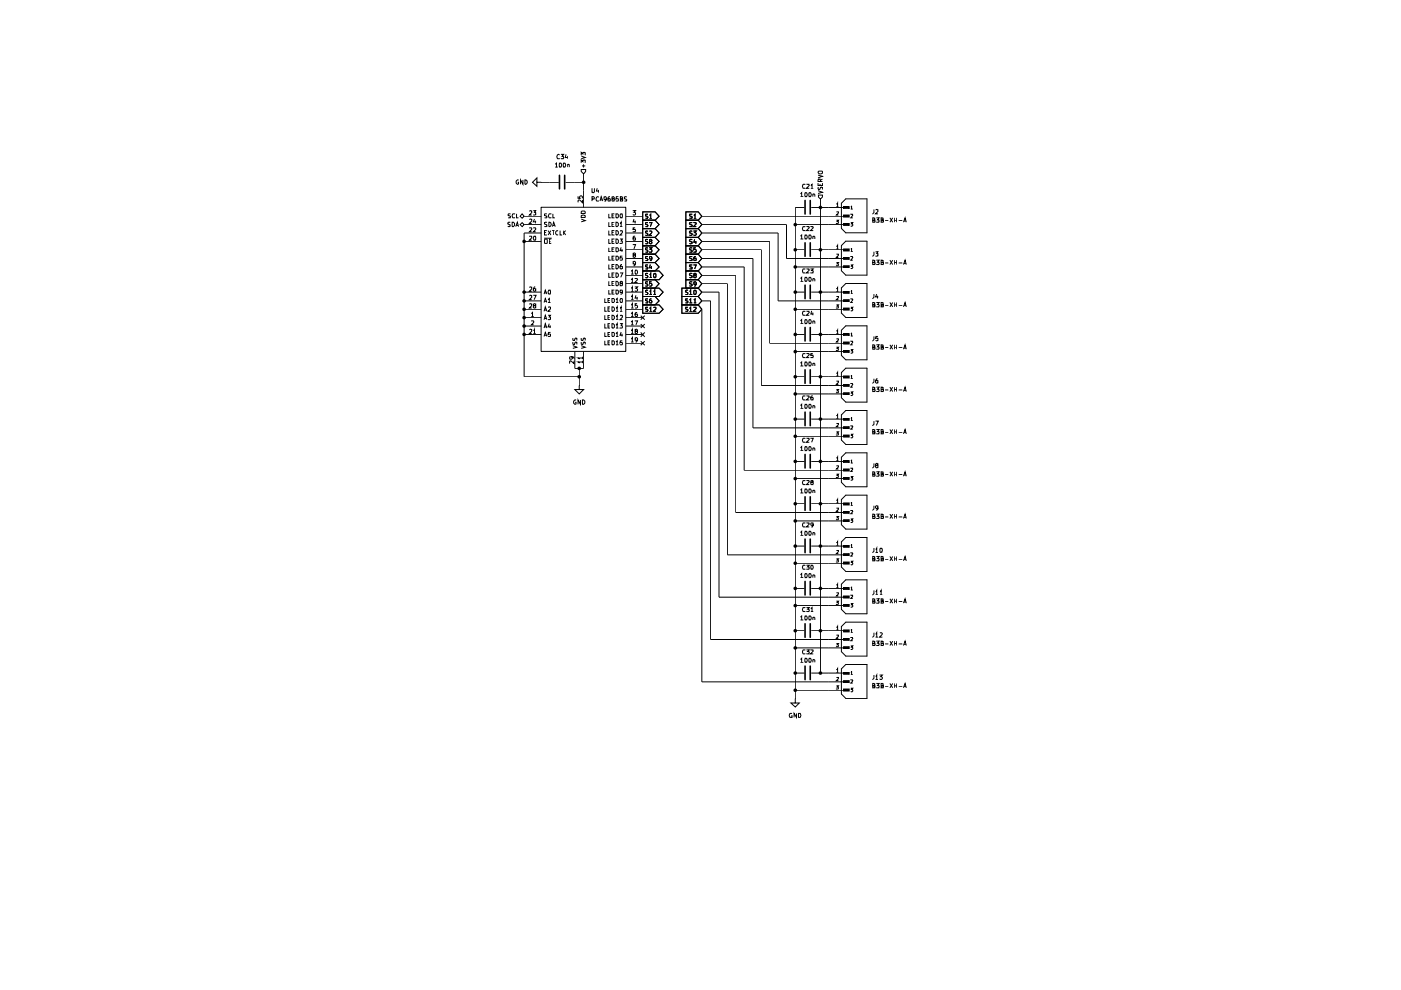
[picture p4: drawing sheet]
<svg xmlns="http://www.w3.org/2000/svg" width="297mm" height="210mm" viewBox="0 0 297 210" stroke-linecap="round" stroke-linejoin="round" font-family="sans-serif">
<g fill="none" stroke="#000" stroke-width=".21">
<path d="M113.8 38.7v-1l-.9 1 .9 .8v-.8h1M114.8 38.7h.1M116.5 38.7h2M119.9 38.7h2M123.2 35.9h1v.5l-.5 .5-.5-.5zM123.2 34.5v-.6l.4 .3v-.2h.5l-.1 .5M123.2 33.1l.9 .3-.9 .3M123.2 32.9v-.6l.4 .3v-.2h.5l-.1 .5M123.4 35.2h.7M123.7 34.8v.7M111.1 45.8h3.7M111.1 47.6h3.7"/>
<path d="M111.1 49.4h3.7M111.1 51.2h3.7M112.2 44.7h.5v.4l-.5 .5h.5M112.2 46.5h.5v.4l-.5 .5h.5M112.2 48.4h.5v.2l-.5 .5h.5M112.2 50.2h.5v.2l-.5 .5h.5M113.1 44.7h.5l-.3 .3 .3 .1v.4h-.5M113.1 48.4h.5v.2l-.5 .5h.5M113.2 50.2l.3-.1v.7a.39 .39 0 0 1-.4-.2 .39 .39 0 0 1 .1-.4zM113.3 46.4l-.2 .6h.6M113.5 46.8v.6M114.7 43.9h18v30.6h-18z"/>
<path d="M115.4 50.5h1.6M115.4 49.3h.4M115.6 50.7l.4 .1v.8l-.6-.1v-.7zM116 45.3l-.6 .1v.3l.6 .1-.1 .4h-.5M116 47.2h-.6v.3l.6 .2v.3h-.6M116 48.9h-.6v.9h.6M116.2 48.9l.6 .9M116.4 47.1a.47 .47 0 0 1 .5 .5 .47 .47 0 0 1-.5 .4zM116.5 51.2h.2M116.8 48.9l-.6 .9M116.9 45.4l-.4-.1-.2 .4 .2 .5 .4-.1M116.9 50.7h-.4v.9h.4"/>
<path d="M117.1 48.9h.5M117.1 48l.3-.9 .3 .9M117.2 45.3v.9h.4M117.2 47.8h.4M117.3 48.9v.9M118.3 49l-.2-.1-.3 .2v.5l.3 .2 .2-.1M118.7 48.9v.9h.5M119.4 48.9v.9M119.6 49.3l.3 .5M119.9 48.9l-.5 .5M122.6 41.6v.4h.4l-.1-.3 .4-.2 .2 .2-.1 .3M123.2 46.4l.9 .4-.9 .2"/>
<path d="M123.2 45.8l.4-.2 .4 .1 .1 .4h-.9zM123.2 44.9l.2-.2h.5l.2 .2v.4h-.9zM123.5 42.4v.6l-.7-.6-.2 .1v.4M123.7 40.4v3.6M129.1 45.3v.9h.4M129.1 47.1v.9h.4M129.1 48.9v.9h.4M129.1 50.7v.9h.4M129.1 52.5v.9h.4M129.1 54.3v.9h.4M129.1 56.1v.9h.4M129.1 57.9v.9h.4"/>
<path d="M129.1 59.6v1h.4M129.8 49.3h.3M129.8 51.2h.3M129.8 45.8h.3M129.8 47.5h.3M129.8 53h.3M129.8 54.7h.3M129.8 56.5h.3M129.8 58.3h.3M130.3 45.3h-.5v.9h.5M130.3 47.1h-.5v.9h.5M130.3 48.9h-.5v.9h.5"/>
<path d="M130.3 50.7h-.5v.9h.5M130.3 52.5h-.5v.9h.5M130.3 54.3h-.5v.9h.5M130.3 56.1h-.5v.9h.5M130.3 57.9h-.5v.9h.5M130.3 59.6h-.5v1h.5M130.6 45.3h.3l.2 .2v.5l-.2 .2h-.3zM130.6 47.1h.3l.2 .3v.4l-.2 .2h-.3zM130.6 48.9h.3l.2 .2v.5l-.2 .2h-.3zM130.6 50.7h.3l.2 .2v.5l-.2 .2h-.3zM130.6 52.5h.3l.2 .2v.5l-.2 .2h-.3zM130.6 54.3h.3l.2 .2v.5l-.2 .2h-.3z"/>
<path d="M130.6 56.1h.3l.2 .2v.5l-.2 .2h-.3zM130.6 57.9h.3l.2 .2v.4l-.2 .3h-.3zM130.6 59.6h.3l.2 .3v.5l-.2 .2h-.3zM131.4 47.4l.3-.3v.9M131.4 49h.6v.3l-.6 .5h.6M131.4 50.7h.6l-.3 .4 .3 .1v.3h-.6M131.4 57.9h.6l-.4 .9M131.4 48h.6M131.5 45.4l.4-.1 .1 .2-.1 .6a.39 .39 0 0 1-.5-.2 .39 .39 0 0 1 .1-.5zM131.7 52.5l-.3 .6h.6M131.9 56.1l-.3 .1-.2 .7 .2 .1 .4-.1v-.4l-.4-.1-.2 .2M131.9 52.8v.6"/>
<path d="M132 54.3h-.5l-.1 .4h.5l.1 .4h-.6M132.7 45.8h3.6M132.7 47.6h3.6M132.7 49.4h3.6M132.7 51.2h3.6M132.7 53h3.6M132.7 54.8h3.6M132.7 56.6h3.6M132.7 58.4h3.6M133.8 57.5l.3-.2v.8M133.8 59.3l.3-.2v.8M133.8 58.1h.5"/>
<path d="M133.8 59.9h.5M134.2 44.7h.5l-.3 .3 .3 .2v.2l-.1 .2-.4-.1M134.2 51.9h.5l-.3 .9M134.4 46.4l-.2 .6h.5M134.4 54.1l-.2-.1v-.3l.4-.1 .1 .3-.5 .2v.4l.2 .1 .3-.2-.1-.3M134.7 48.3h-.5v.4l.5-.1v.2v.3h-.5M134.7 50.1l-.5 .1v.6l.5 .1v-.5h-.4l-.1 .2M134.7 59.1h.4l.1 .2-.6 .6h.6M134.7 46.8v.6M134.7 55.8l-.1 .2-.4-.1v-.4l.4-.1 .1 .2-.1 .7h-.3M134.7 57.3a.42 .42 0 0 1 .5 .4 .42 .42 0 0 1-.5 .4zM111.1 61.9h3.7"/>
<path d="M111.1 63.8h3.7M111.1 65.6h3.7M111.1 67.4h3.7M111.1 69.1h3.7M111.1 70.9h3.7M112.2 60.9h.5v.4l-.5 .5h.5M112.2 62.7h.5v.3l-.5 .5h.5M112.2 64.5h.5v.3l-.5 .5h.5M112.2 69.9h.5v.3l-.5 .5h.5M112.6 66.5l.3-.2v.8M112.6 68.1h.6v.3l-.6 .5h.6M112.6 67.1h.6"/>
<path d="M113.1 62.6h.6l-.5 .9M113.1 70.1l.2-.3v.9M113.1 70.7h.5M113.2 64.8l-.1-.2 .1-.2 .4 .1v.2l-.4 .1-.1 .2 .1 .3 .4-.1v-.3l-.2-.1M113.5 60.8l-.3 .1-.1 .7 .1 .2 .4-.1v-.4l-.4-.1-.1 .1M115.4 62.4l.2-.9 .4 .9M115.4 64.1l.2-.8 .4 .8M115.4 66l.2-.9 .4 .9M115.4 67.8l.2-1 .4 1M115.4 69.6l.2-1 .4 1M115.4 71.3l.2-.8 .4 .8M115.4 62.1h.5"/>
<path d="M115.4 63.9h.5M115.4 65.7h.5M115.4 67.5h.5M115.4 69.3h.5M115.4 71.1h.5M116.2 63.5l.3-.2v.8M116.2 65.2h.5v.3l-.5 .5h.5M116.2 66.8h.5l-.2 .4 .2 .1v.4h-.5M116.2 64.1h.5M116.3 61.6l.3-.1v.8a.39 .39 0 0 1-.4-.2 .39 .39 0 0 1 .1-.5zM116.5 68.6l-.3 .7h.6M116.6 69v.6"/>
<path d="M116.7 70.5h-.4l-.1 .4 .4-.1 .1 .4h-.5M121.1 75.6l.3 .4-.2 .2h-.3v-.6h.6l.2 .5M121.5 73.3l.8 .3-.8 .3M121.5 72.5v.5h.3l.2-.5 .3 .1v.4M121.5 71.7v.5h.3l.2-.5 .3 .1v.4M121.7 76.5v.6l-.7-.6-.2 .1 .1 .4M121.9 74.5v3.6M123.2 73.3l.9 .3-.9 .3M123.2 72.5l.1 .5h.3l.2-.5 .3 .1v.4M123.2 71.7l.1 .5h.3l.2-.5 .3 .1v.4M123.5 76.8h-.9l.2 .2M123.5 75.9h-.9l.2 .3"/>
<path d="M123.5 75.6v.6M123.5 76.5v.5M123.7 74.5v3.6M128.2 63.3v.8h.5M128.2 65.1v.9h.5M128.2 66.8v1h.5M128.2 68.6v1h.5M128.2 70.5v.8h.5M128.2 72.3v.8h.5M128.9 69.1h.3M128.9 70.9h.3M128.9 63.7h.3"/>
<path d="M128.9 65.5h.3M128.9 67.3h.3M128.9 72.7h.3M129.1 61.5v.9h.4M129.3 63.3h-.4v.8h.4M129.3 65.1h-.4v.9h.4M129.3 66.8h-.4v1h.4M129.3 68.6h-.4v1h.4M129.3 70.5h-.4v.8h.4M129.3 72.3h-.4v.8h.4M129.8 63.3h.3l.2 .2v.5l-.2 .1h-.3zM129.8 65.1h.2l.3 .2v.4l-.3 .3h-.2z"/>
<path d="M129.8 66.8h.2l.3 .3v.4l-.3 .3h-.2zM129.8 68.6h.2l.3 .3v.5l-.2 .2h-.3zM129.8 70.5h.3l.2 .2v.5l-.2 .1h-.3zM129.8 72.3h.3l.2 .1v.5l-.2 .2h-.3zM129.8 61.9h.3M129.8 60.2h.3M130.3 61.5h-.5v.9h.5M130.6 61.5h.3l.2 .2v.5l-.2 .2h-.3zM130.6 63.5l.3-.2v.8M130.6 65.3l.3-.2v.9M130.6 67.1l.3-.3v1M130.6 69l.3-.4v1"/>
<path d="M130.6 70.7l.3-.2v.8M130.6 72.5l.3-.2v.8M130.6 64.1h.5M130.6 66h.5M130.6 67.8h.5M130.6 69.6h.5M130.6 71.3h.5M130.6 73.1h.5M131.4 65.3l.3-.2v.9M131.4 66.9h.6v.4l-.6 .5h.6M131.4 68.6h.6l-.3 .4 .3 .1v.4h-.6M131.4 66h.6"/>
<path d="M131.5 63.4l.4-.1 .1 .2-.1 .6a.39 .39 0 0 1-.5-.3 .39 .39 0 0 1 .1-.4zM131.6 60.1l-.2-.2 .1-.2h.5v.3l-.6 .2 .1 .4 .5-.1v-.3l-.2-.1M131.7 70.4l-.3 .7h.6M131.9 70.7v.6M132 61.8l-.1 .2h-.4v-.5l.5 .1v.6l-.5 .2M132 72.3h-.5l-.1 .4 .5-.1 .1 .4h-.6M132.7 61.9h3.6M132.7 63.8h3.6M132.7 65.6h3.6M132.7 67.4h3.6M132.7 69.1h3.6M132.7 70.9h3.6"/>
<path d="M132.7 60.2h3.6M132.7 72.8h3.6M133.8 61.1l.3-.3v1M133.8 62.9l.3-.3v.9M133.8 64.6l.3-.2v.9M133.8 66.5l.3-.2v.8M133.8 68.3l.3-.3v.9M133.8 70.1l.3-.3v.9M133.8 71.8l.3-.2v.9M133.8 67.1h.5M133.8 70.7h.5M133.8 61.8h.5"/>
<path d="M133.8 63.5h.5M133.8 65.3h.5M133.8 68.9h.5M133.8 72.5h.5M134.6 60.8h.6l-.4 .4 .4 .1v.3l-.2 .2-.4-.1M134.6 68h.6l-.4 .9M134.8 62.6l-.1 .6h.5M134.8 70.2l-.1-.1v-.2l.3-.1 .2 .3-.5 .2v.4h.1l.4-.1-.2-.4M135.1 64.4h-.4v.4l.3-.1 .2 .5-.2 .1-.3-.1M135.1 66.3l-.4 .1v.6l.4 .1v-.5h-.4v.2M135.1 62.9v.6M135.2 72l-.2 .2-.3-.1v-.4l.3-.1 .2 .2-.2 .6-.3 .1"/>
<path d="M122.8 81.7v.9h.9l-.9 .9-.9-.9h.9M122.8 81.7h.1"/>
</g>
<path d="M118.6 37.2v2.8M119.7 37.2v2.8" fill="none" stroke="#000" stroke-width=".34"/>
<path d="M110.7 47.2l.4 .4-.4 .4-.4-.4z" fill="#fff"/>
<path d="M108.2 47.2l-.4-.1-.1 .2v.2l.5 .2v.3h-.5M108.6 47.1h.2l.3 .3v.4l-.3 .2h-.2zM109.3 48l.4-.9 .2 .9M109.4 47.8h.5M110.3 47.6l.4-.4 .4 .4-.4 .4z" fill="none" stroke="#000" stroke-width=".21"/>
<path d="M110.7 45.3l.4 .5-.4 .5-.4-.5z" fill="#fff"/>
<path d="M108.2 45.3l-.5 .1v.3l.5 .2v.3h-.5M109.2 45.4l-.4-.1-.2 .4 .2 .5 .4-.1M109.5 45.3v.9h.4M110.7 45.3l.4 .5-.4 .5-.4-.5zM168.6 115.8h2M172 115.8h1.9" fill="none" stroke="#000" stroke-width=".21"/>
<path d="M170.7 114.3v2.9M171.8 114.3v2.9" fill="none" stroke="#000" stroke-width=".34"/>
<path d="M173.5 41.4h.9v.4l-.5 .4-.4-.4z" fill="#fff"/>
<g fill="none" stroke="#000" stroke-width=".21">
<path d="M109.9 38.2l-.2-.1-.3 .3v.4l.3 .3 .2-.1v-.3h-.1M110.9 38.1v1l-.5-1v1M111.3 38.1a.47 .47 0 0 1 .5 .5 .47 .47 0 0 1-.5 .5zM114.8 38.7h1.7M117.7 34.8l.3-.2v.8M117.7 35.4h.5M118.7 34.6a.42 .42 0 0 1 .4 .4 .42 .42 0 0 1-.4 .4zM118.7 32.8a.47 .47 0 0 0-.7 .2 .47 .47 0 0 0 .2 .7l.5-.1M118.9 32.7h.6l-.3 .4h.2l.1 .2-.1 .4-.5-.1M119.5 34.6a.42 .42 0 0 1 .4 .4 .42 .42 0 0 1-.4 .4zM120 32.7l-.2 .7h.6M120.3 34.9h.4v.5"/>
<path d="M120.3 33.1v.6M120.3 34.8v.6M121.9 38.7h1.8M123.7 36.9v3.5M125.5 39.9v.9l.2 .1 .3-.2v-.8M126.6 39.9l-.2 .6h.6M170.7 39.2l-.4-.1-.2 .3 .2 .5 .4-.1M171.1 39.2l.4-.1 .1 .2-.6 .6h.6M171.9 39.3l.3-.2v.8M171.9 39.9h.5M173.4 38.8v.5h1v-.5M173.4 37.1l1 .3-1 .3"/>
<path d="M173.4 36.4l.2-.1h.7v.5a.52 .52 0 0 1-.9-.4zM173.5 39.7v.5l.4-.1a.34 .34 0 0 1 .1-.3 .34 .34 0 0 1 .4 0v.4M173.9 39v.3M173.9 38.5v-.5h-.4l-.1 .5h1M174.4 38l-.5 .2M111.1 49.4v30.5h11.7M125.5 42.2h.4l.1-.2-.1-.3h-.4v.9M126.9 40.3v.6M127 41.8a.47 .47 0 0 0-.7 .2 .47 .47 0 0 0 .2 .6l.5-.1M127.2 42.6l.3-.9 .3 .9M127.3 42.4h.4M128.6 42.1l-.1 .2h-.4v-.5l.3-.1 .2 .3-.2 .6h-.3"/>
<path d="M129.3 41.7l-.4 .3v.5l.4 .1v-.5h-.3l-.1 .2M129.9 42.1l-.1-.1v-.2l.3-.1 .2 .3-.1 .1-.4 .1v.3l.4 .1 .1-.3-.2-.2M131.1 41.7h-.4l-.1 .5 .4-.1 .1 .4h-.5M131.5 42.2l.5-.1v-.3l-.2-.1h-.3v.9h.5v-.2l-.2-.2M132.9 41.8h-.5v.3l.5 .3-.1 .2h-.4M136.3 52.1h2.6l.8 .9-.8 .9h-2.6zM136.3 53.9h2.6l.8 .9-.8 .9h-2.6zM136.3 59.3h2.6l.8 .9-.8 .9h-2.6zM136.3 50.3h2.6l.8 .9-.8 .9h-2.6zM136.3 55.7h2.6l.8 .9-.8 .8h-2.6zM136.3 57.4h3.4l.9 1-.9 .9h-3.4zM136.3 44.9h2.6l.8 .9-.8 .9h-2.6z"/>
<path d="M136.3 48.5h2.6l.8 .9-.8 .9h-2.6zM136.3 46.7h2.6l.8 .9-.8 .9h-2.6zM137.4 52.6h-.5v.4a.34 .34 0 0 1 .4 .1 .34 .34 0 0 1 0 .4h-.4M137.4 54.4l-.5 .1v.2l.5 .3-.1 .2h-.4M137.4 59.8h-.5v.3l.5 .3-.2 .3-.3-.1M137.4 50.8h-.5v.3l.5 .3-.2 .3-.3-.1M137.4 56.2l-.5 .1v.2l.5 .3-.1 .2h-.4M137.4 58h-.5v.3l.5 .3-.2 .3-.3-.1M137.4 45.4l-.5 .1v.3l.5 .2-.1 .3h-.4M137.4 49.1h-.5v.2l.5 .4-.2 .2-.3-.1M137.4 47.2l-.5 .1v.2l.5 .3-.1 .2h-.4M137.6 52.5h.6l-.3 .4 .3 .1-.1 .5-.5-.1"/>
<path d="M137.6 47.2h.6l-.3 .8M137.7 58.2l.3-.2v.9M137.7 45.7l.3-.3v.9M137.7 49.1l.3-.1 .2 .2-.6 .7h.6M137.7 58.9h.5M137.7 46.3h.5M137.9 51.2l-.2-.1v-.3h.3l.2 .2-.5 .3v.3l.2 .1 .3-.2-.2-.3M137.9 56.1l-.2 .7h.5M138.1 59.7h-.4v.5l.3-.1 .2 .4-.2 .2-.3-.1M138.1 56.4v.6M138.2 54.7l-.1 .2h-.3l-.1-.4 .4-.1 .1 .2-.2 .6h-.2M138.6 58h.3l.2 .1v.6l-.2 .2a.53 .53 0 0 1-.3-.9z"/>
<path d="M145.4 55.7h2.6l.8 .9-.8 .8h-2.6zM145.4 50.3h2.6l.8 .9-.8 .9h-2.6zM145.4 53.9h2.6l.8 .9-.8 .9h-2.6zM145.4 48.5h2.6l.8 .9-.8 .9h-2.6zM145.4 52.1h2.6l.8 .9-.8 .9h-2.6zM145.4 57.4h2.6l.8 1-.8 .9h-2.6zM145.4 59.3h2.6l.8 .9-.8 .9h-2.6zM145.4 46.7h2.6l.8 .9-.8 .9h-2.6zM145.4 44.9h2.6l.8 .9-.8 .9h-2.6zM146.8 56.2h-.5l-.1 .1 .1 .3 .5 .2-.1 .2h-.5M146.8 50.8h-.5l-.1 .1 .1 .3 .4 .1 .1 .1-.3 .3-.3-.1M146.8 54.4h-.5l-.1 .2 .1 .2 .5 .2-.1 .2h-.5"/>
<path d="M146.8 49.1l-.5-.1-.1 .1 .1 .3 .4 .1 .1 .2-.3 .2-.3-.1M146.8 52.6l-.5-.1-.1 .2 .1 .3a.36 .36 0 0 1 .3 .1 .36 .36 0 0 1 .1 .4h-.5M146.8 58h-.5l-.1 .1 .1 .3 .4 .1 .1 .1-.3 .3-.3-.1M146.8 59.8l-.5-.1-.1 .2 .1 .3h.4l.1 .2-.3 .3-.3-.1M146.8 47.2h-.5l-.1 .2 .1 .2 .5 .2-.1 .2h-.5M146.8 45.4h-.5l-.1 .2 .1 .2 .5 .2-.1 .3h-.5M147 56.2h.6l-.3 .8M147 49h.6l-.3 .3 .3 .2v.2l-.2 .2-.4-.1M147.1 47.3l.4-.1 .1 .3-.6 .5h.6M147.1 45.7l.3-.3v.9M147.1 46.3h.5M147.3 50.8l-.2 .6h.5"/>
<path d="M147.3 58.4l-.2-.1v-.3h.3l.2 .2-.5 .3v.3l.2 .1 .3-.2-.2-.3M147.5 54.4l-.4 .2v.6h.4v-.5h-.3l-.1 .2M147.5 52.5h-.4v.5l.3-.1 .2 .4-.1 .2-.4-.1M147.5 51.1v.6M148.8 53h12.6v28.7h18M148.8 45.8h30.6M148.8 47.6h18v7.2h12.6M148.8 58.4h7.2v50.3h23.4M148.8 54.8h10.8v35.9h19.8M148.8 56.6h9v43.1h21.6M148.8 51.2h14.4v21.6h16.2M148.8 49.4h16.2v14.4h14.4"/>
<path d="M168.6 53h2M168.6 47.6h10.8M168.6 56.6h10.8M169.7 41.1l.3-.2v.8M169.7 50.1l.3-.3v.9M169.7 59.1l.3-.3v.8M169.7 41.7h.6M169.7 50.7h.6M169.7 59.6h.6M170.6 44h-2v104.1M170.7 40.9a.42 .42 0 0 1 .5 .4 .42 .42 0 0 1-.5 .4zM170.7 49.8a.42 .42 0 0 1 .5 .4 .42 .42 0 0 1-.5 .5z"/>
<path d="M170.7 58.8a.42 .42 0 0 1 .5 .4 .42 .42 0 0 1-.5 .4zM170.7 48.1l-.4-.1-.2 .4 .2 .5 .4-.1M170.7 57.1l-.4-.1-.2 .4 .2 .5 .4-.1M171.1 48.1l.4-.1 .1 .3-.6 .6h.6M171.1 57.1l.4-.1 .1 .3-.6 .6h.6M171.6 40.9a.42 .42 0 0 1 .4 .4 .42 .42 0 0 1-.4 .4zM171.6 49.8a.42 .42 0 0 1 .4 .4 .42 .42 0 0 1-.4 .5zM171.6 58.8a.42 .42 0 0 1 .4 .4 .42 .42 0 0 1-.4 .4zM171.8 57h.6l-.3 .4h.2l.1 .1-.1 .4-.5-.1M171.9 48.1l.4-.1 .1 .3-.6 .6h.6M172 44h7.4M172 53h7.4"/>
<path d="M172.3 41.2l.3-.1 .2 .2v.4M172.3 50.2l.3-.1 .2 .1v.5M172.3 59.1h.3l.2 .1v.4M172.3 41.1v.6M172.3 50.1v.6M172.3 59.1v.5M173.4 40.4l1 .4-1 .2M173.5 41.4h.9v.4l-.5 .4-.4-.4zM173.9 42.2v100.5M177.3 43.3l.3-.2v.7M177.3 44.9h.5v.3l-.5 .4h.5M177.3 46.7h.5l-.3 .2 .3 .1v.3h-.5"/>
<path d="M177.3 52.3l.3-.3v.8M177.3 53.9h.5v.2l-.5 .5h.5M177.3 55.7h.5l-.3 .2 .3 .1v.3h-.5M177.3 43.8h.5M177.3 52.8h.5M178.9 43.8h1.1v.4h-1.1zM178.9 45.6h1.1v.4h-1.1zM178.9 47.4h1.1v.4h-1.1zM178.9 52.8h1.1v.4h-1.1zM178.9 54.6h1.1v.4h-1.1zM178.9 56.3h1.1v.5h-1.1zM179.3 42.2h4.5v7.2h-4.5l-.9-1v-5.3z"/>
<path d="M179.3 51.1h4.5v7.2h-4.5l-.9-.9v-5.3zM180.4 43.8l.2-.2v.7M180.4 45.5l.3-.1 .1 .2-.4 .6h.4M180.4 47.2h.4l-.2 .3 .2 .3-.2 .2-.2-.1M180.4 52.8l.2-.2v.7M180.4 54.5l.3-.1 .1 .2-.4 .6h.4M180.4 56.2h.4l-.2 .2 .2 .4-.2 .1h-.2M180.4 44.3h.4M180.4 53.3h.4M185 46.7l.5-.1v-.3l-.2-.1h-.3v.9h.5v-.2l-.2-.2M185 55.7l.5-.1v-.4h-.2h-.3v.9h.5v-.3l-.2-.1M185.3 44.4v.7l-.3 .2"/>
<path d="M185.3 53.4v.7l-.3 .2M185.6 44.5h.5v.3l-.5 .5h.5M185.6 53.4h.5l-.2 .3 .2 .1v.4h-.5M185.8 46.2h.6l-.3 .4h.2l.1 .2-.1 .3-.5-.1M185.8 55.2h.6l-.3 .4h.2l.1 .2-.1 .3-.5-.1M186.8 46.7l.4-.1v-.3l-.1-.1h-.3v.9h.4l.1-.2-.2-.2M186.8 55.7l.4-.1v-.4h-.1h-.3v.9h.4l.1-.3-.2-.1M187.7 46.8h.6M187.7 55.8h.6M188.7 46.2l.6 .9M188.7 55.2l.6 .9M189.3 46.2l-.6 .9"/>
<path d="M189.3 55.2l-.6 .9M189.6 46.2v.9M189.6 55.2v.9M189.6 46.7h.5M189.6 55.7h.5M190.1 46.2v.9M190.1 55.2v.9M190.5 46.8h.8M190.5 55.8h.8M191.6 47.1l.3-.9 .3 .9M191.6 56.1l.3-.9 .3 .9M191.6 46.9h.5"/>
<path d="M191.6 55.8h.5M121.9 78.1h1.8M122.8 78.1v3.6M135.8 68.7l.9 .9M135.8 72.3l.9 .9M135.8 70.5l.9 .9M135.8 66.9l.9 .9M136.3 64.6h3.4l.9 1-.9 .8h-3.4zM136.3 62.9h2.6l.8 .9-.8 .8h-2.6zM136.3 61.1h3.4l.9 .8-.9 1h-3.4zM136.7 68.7l-.9 .9M136.7 72.3l-.9 .9"/>
<path d="M136.7 70.5l-.9 .9M136.7 66.9l-.9 .9M137.4 65.2h-.5v.3l.5 .2-.1 .3h-.4M137.4 63.4l-.5 .1v.2l.5 .3-.1 .2h-.4M137.4 61.6h-.5v.3a.34 .34 0 0 1 .4 .2 .34 .34 0 0 1 0 .3h-.4M137.7 65.4l.3-.2v.8M137.7 61.8l.3-.3v.9M137.7 66h.5M137.7 62.4h.5M138.1 63.4l-.4 .1v.6l.4 .1v-.5h-.3l-.1 .2M138.6 65.2h.5v.3l-.5 .5h.5M138.6 61.8l.2-.3v.9"/>
<path d="M138.6 62.4h.5M144.6 61.1h3.4l.8 .8-.8 1h-3.4zM144.6 62.9h3.4l.8 .9-.8 .8h-3.4zM144.6 64.6h3.4l.8 1-.8 .8h-3.4zM145.8 61.6l-.3-.1-.2 .2 .1 .2 .4 .2v.3h-.5M145.8 63.4h-.4l-.1 .1 .2 .3 .3 .1v.2l-.5 .1M145.8 65.2h-.4l-.1 .1 .2 .3 .3 .1v.2l-.5 .1M146.2 61.8l.2-.3v.9M146.2 63.6l.2-.2v.8M146.2 65.4l.2-.2v.8M146.2 66h.6M146.2 62.4h.6"/>
<path d="M146.2 64.2h.6M147.1 61.7l.2-.2a.47 .47 0 0 1 .3 .5 .47 .47 0 0 1-.4 .4zM147.1 63.6l.3-.2v.8M147.1 65.2h.4l.1 .2-.6 .6h.6M147.1 64.2h.5M147.6 60.2l-.2 .1-.3-.1v-.4l.3-.1 .2 .2-.2 .7-.2 .1M148.8 61.9h3.6v64.7h27M148.8 63.8h1.9v71.8h28.7M148.8 65.6v79h30.6M148.8 60.2h5.4v57.4h25.2M168.6 61.9h2M168.6 79.9h2"/>
<path d="M168.6 70.9h2M168.6 74.5h10.8M168.6 65.6h10.8M169.7 77l.3-.2v.8M169.7 68l.3-.2v.8M169.7 77.6h.6M169.7 68.6h.6M170.7 76.8a.42 .42 0 0 1 .5 .4 .42 .42 0 0 1-.5 .4zM170.7 67.8a.42 .42 0 0 1 .5 .4 .42 .42 0 0 1-.5 .4zM170.7 75.1l-.4-.1-.2 .3 .2 .5 .4-.1M170.7 66.1l-.4-.1-.2 .3 .2 .5h.4M171.1 75.1l.4-.1 .1 .2-.6 .6h.6"/>
<path d="M171.1 66.1l.4-.1 .1 .3-.6 .5h.6M171.6 76.8a.42 .42 0 0 1 .4 .4 .42 .42 0 0 1-.4 .4zM171.6 67.8a.42 .42 0 0 1 .4 .4 .42 .42 0 0 1-.4 .4zM172 61.9h7.4M172 79.9h7.4M172 70.9h7.4M172.1 65.9l-.2 .7h.5M172.3 77.1l.3-.1 .2 .2v.4M172.3 68.1l.3-.1 .2 .2v.4M172.3 75h-.4v.4l.4-.1 .1 .2-.1 .3-.4-.1M172.3 66.3v.5M172.3 68v.6"/>
<path d="M172.3 77v.6M177.3 79.2l.3-.2v.7M177.3 70.2l.3-.2v.7M177.3 71.8h.5v.3l-.5 .4h.5M177.3 73.6h.5l-.3 .3 .3 .1v.2h-.5M177.3 61.3l.3-.3v.8M177.3 62.9h.5v.2l-.5 .4h.5M177.3 64.6h.5l-.3 .3 .3 .1v.2h-.5M177.3 79.7h.5M177.3 70.7h.5M177.3 61.8h.5M178.9 79.7h1.1v.4h-1.1z"/>
<path d="M178.9 70.7h1.1v.5h-1.1zM178.9 72.5h1.1v.4h-1.1zM178.9 74.3h1.1v.4h-1.1zM178.9 61.8h1.1v.4h-1.1zM178.9 63.5h1.1v.5h-1.1zM178.9 65.3h1.1v.4h-1.1zM179.3 60.1h4.5v7.2h-4.5l-.9-.9v-5.4zM179.3 69.1h4.5v7.2h-4.5l-.9-.9v-5.4zM179.3 78.1h4.5v7.2h-4.5l-.9-1v-5.3zM180.4 79.7l.2-.2v.7M180.4 70.7l.2-.1v.6M180.4 72.4l.3-.1 .1 .2-.4 .6h.4"/>
<path d="M180.4 74.1h.4l-.2 .3 .2 .3-.2 .2-.2-.1M180.4 61.8l.2-.2v.7M180.4 63.5l.3-.1 .1 .1-.4 .6h.4M180.4 65.2h.4l-.2 .2 .2 .3-.2 .2-.2-.1M180.4 71.2h.4M180.4 62.3h.4M185 73.6l.5-.1v-.3l-.2-.1h-.3v.9h.5v-.2l-.2-.2M185 64.6h.5v-.4l-.2-.1h-.3v1h.5v-.3l-.2-.2M185.3 71.3v.7l-.3 .3M185.3 62.4v.6l-.3 .3M185.8 73.1h.6l-.3 .4h.2l.1 .2-.1 .3h-.5M185.8 64.1h.6l-.3 .5h.2l.1 .1-.1 .4-.5-.1"/>
<path d="M185.9 62.4l-.3 .5h.6M186.1 62.7v.6M186.1 71.3h-.4l-.1 .5h.5v.4h-.5M186.8 73.6l.4-.1v-.3l-.1-.1h-.3v.9h.4l.1-.2-.2-.2M186.8 64.6h.4v-.4l-.1-.1h-.3v1h.4l.1-.3-.2-.2M187.7 73.7h.6M187.7 64.7h.6M188.7 73.1l.6 .9M188.7 64.1l.6 1M189.3 73.1l-.6 .9M189.3 64.1l-.6 1M189.6 64.1v1"/>
<path d="M189.6 73.1v.9M189.6 73.6h.5M189.6 64.6h.5M190.1 64.1v1M190.1 73.1v.9M190.5 73.7h.8M190.5 64.7h.8M191.6 74l.3-.9 .3 .9M191.6 65.1l.3-1 .3 1M191.6 73.8h.5M191.6 64.8h.5M122.1 84.9l-.2-.1-.3 .2v.5l.3 .2 .2-.1v-.3h-.1"/>
<path d="M123.1 84.8v.9l-.5-.9v.9M123.5 84.8h.2l.3 .2v.5l-.3 .2h-.2zM168.6 83.5h10.8M168.6 88.9h2M168.6 92.5h10.8M168.6 97.8h2M169.7 86l.3-.3v.9M169.7 95l.3-.3v.8M169.7 86.6h.6M169.7 95.5h.6M170.7 85.7a.42 .42 0 0 1 .5 .4 .42 .42 0 0 1-.5 .5zM170.7 94.7a.42 .42 0 0 1 .5 .4 .42 .42 0 0 1-.5 .4z"/>
<path d="M170.7 84l-.4-.1-.2 .4 .2 .5 .4-.1M170.7 93l-.4-.1-.2 .4 .2 .5 .4-.1M171.1 84l.4-.1 .1 .3-.6 .6h.6M171.1 93l.4-.1 .1 .3-.6 .6h.6M171.6 85.7a.42 .42 0 0 1 .4 .4 .42 .42 0 0 1-.4 .5zM171.6 94.7a.42 .42 0 0 1 .4 .4 .42 .42 0 0 1-.4 .4zM171.8 92.9h.6l-.3 .9M172 88.9h7.4M172 97.8h7.4M172.3 86.1l.3-.1 .2 .1v.5M172.3 95h.3l.2 .1v.4M172.3 83.9l-.4 .2v.6l.4 .1v-.5h-.3l-.1 .2"/>
<path d="M172.3 86v.6M172.3 95v.5M177.3 80.8h.5v.3l-.5 .4h.5M177.3 82.6h.5l-.3 .2 .3 .1v.3h-.5M177.3 88.2l.3-.3v.8M177.3 89.8h.5v.2l-.5 .5h.5M177.3 91.6h.5l-.3 .2 .3 .1v.3h-.5M177.3 97.2l.3-.3v.8M177.3 98.8h.5v.2l-.5 .4h.5M177.3 88.7h.5M177.3 97.7h.5M178.9 81.5h1.1v.4h-1.1z"/>
<path d="M178.9 83.3h1.1v.4h-1.1zM178.9 88.7h1.1v.4h-1.1zM178.9 90.5h1.1v.4h-1.1zM178.9 92.2h1.1v.5h-1.1zM178.9 97.7h1.1v.4h-1.1zM178.9 99.4h1.1v.5h-1.1zM179.3 87h4.5v7.2h-4.5l-.9-.9v-5.3zM179.3 96h4.5v7.2h-4.5l-.9-.9v-5.4zM180.4 81.4l.3-.1 .1 .2-.4 .6h.4M180.4 83.1h.4l-.2 .3 .2 .3-.2 .2-.2-.1M180.4 88.7l.2-.2v.7M180.4 90.4l.3-.1 .1 .2-.4 .5h.4"/>
<path d="M180.4 92.1h.4l-.2 .2 .2 .4-.2 .1h-.2M180.4 97.7l.2-.2v.7M180.4 99.4l.3-.1 .1 .1-.4 .5h.4M180.4 80.2h.4M180.4 89.2h.4M180.4 98.2h.4M185 82.6l.5-.1v-.3l-.2-.1h-.3v.9h.5v-.2l-.2-.2M185 91.6l.5-.1v-.4h-.2h-.3v.9h.5v-.3l-.2-.1M185.3 80.3v.7l-.3 .2M185.3 89.3v.7l-.3 .2M185.3 98.3v.6l-.3 .3M185.6 89.3h.6l-.4 .9"/>
<path d="M185.8 82.1h.6l-.3 .4h.2l.1 .2-.1 .3-.5-.1M185.8 91.1h.6l-.3 .4h.2l.1 .2-.1 .3-.5-.1M185.8 98.7l-.2-.3 .2-.1h.3v.3l-.4 .1-.1 .1 .2 .4 .3-.1v-.3l-.1-.1M186.1 80.3l-.3 .1-.2 .7 .2 .1h.3v-.5l-.3-.1-.2 .2M186.8 82.6l.4-.1v-.3l-.1-.1h-.3v.9h.4l.1-.2-.2-.2M186.8 91.6l.4-.1v-.4h-.1h-.3v.9h.4l.1-.3-.2-.1M187.7 82.7h.6M187.7 91.7h.6M188.7 82.1l.6 .9M188.7 91.1l.6 .9M189.3 82.1l-.6 .9M189.3 91.1l-.6 .9"/>
<path d="M189.6 82.1v.9M189.6 91.1v.9M189.6 82.6h.5M189.6 91.6h.5M190.1 82.1v.9M190.1 91.1v.9M190.5 82.7h.8M190.5 91.7h.8M191.6 83l.3-.9 .3 .9M191.6 92l.3-.9 .3 .9M191.6 82.8h.5M191.6 91.7h.5"/>
<path d="M168.6 106.8h2M168.6 101.5h10.8M168.6 110.4h10.8M168.6 119.4h10.8M169.7 112.9l.3-.3v.9M169.7 103.9l.3-.2v.8M169.7 113.5h.6M169.7 104.5h.6M170.7 112.6a.42 .42 0 0 1 .5 .5 .42 .42 0 0 1-.5 .4zM170.7 103.7a.42 .42 0 0 1 .5 .4 .42 .42 0 0 1-.5 .4zM170.7 111l-.4-.1-.2 .3 .2 .5 .4-.1M170.7 102l-.4-.1-.2 .3 .2 .5h.4"/>
<path d="M170.7 119.9l-.4-.1-.2 .4 .2 .5 .4-.1M171 119.8h.6l-.4 .4h.3l.1 .2-.1 .3-.5-.1M171.1 111l.4-.1 .1 .2-.6 .6h.6M171.1 102l.4-.1 .1 .3-.6 .5h.6M171.6 112.6a.42 .42 0 0 1 .4 .5 .42 .42 0 0 1-.4 .4zM171.6 103.7a.42 .42 0 0 1 .4 .4 .42 .42 0 0 1-.4 .4zM172 119.8a.42 .42 0 0 1 .4 .5 .42 .42 0 0 1-.4 .4zM172 106.8h7.4M172.1 102.2l-.2-.2 .4-.1v.3l-.4 .1 .1 .4h.3l.1-.1-.1-.4M172.3 113l.3-.1 .2 .2v.4M172.3 104l.3-.1 .2 .2v.4M172.3 103.9v.6"/>
<path d="M172.3 112.9v.6M172.4 111.2l-.1 .2h-.3l-.1-.4 .4-.1 .1 .1-.1 .7h-.3M173.9 115.8h5.5M177.3 100.5h.5l-.3 .3 .3 .1v.2h-.5M177.3 106.1l.3-.2v.7M177.3 107.7h.5v.3l-.5 .4h.5M177.3 109.5h.5l-.3 .3 .3 .1v.2h-.5M177.3 115.1l.3-.2v.7M177.3 116.7h.5v.3l-.5 .4h.5M177.3 118.5h.5l-.3 .2 .3 .1v.3h-.5M177.3 106.6h.5M177.3 115.6h.5"/>
<path d="M178.9 101.2h1.1v.4h-1.1zM178.9 106.6h1.1v.5h-1.1zM178.9 108.4h1.1v.4h-1.1zM178.9 110.2h1.1v.4h-1.1zM178.9 115.6h1.1v.4h-1.1zM178.9 117.4h1.1v.4h-1.1zM178.9 119.2h1.1v.4h-1.1zM179.3 105h4.5v7.2h-4.5l-.9-.9v-5.4zM179.3 114h4.5v7.2h-4.5l-.9-1v-5.3zM180.4 101h.4l-.2 .3 .2 .3-.2 .2-.2-.1M180.4 106.6l.2-.1v.6M180.4 108.3l.3-.1 .1 .2-.4 .5h.4"/>
<path d="M180.4 110h.4l-.2 .3 .2 .3-.2 .2-.2-.1M180.4 115.6l.2-.2v.7M180.4 117.3l.3-.1 .1 .2-.4 .5h.4M180.4 119h.4l-.2 .3 .2 .3-.2 .2-.2-.1M180.4 107.1h.4M180.4 116.1h.4M185 100.5h.5v-.4l-.2-.1h-.3v1h.5v-.3l-.2-.2M185 109.5l.5-.1v-.3l-.2-.1h-.3v.9h.5v-.2l-.2-.2M185 118.5l.5-.1v-.3l-.2-.1h-.3v.9h.5v-.2l-.2-.2M185.3 107.2v.7l-.3 .3M185.3 116.2v.7l-.3 .2M185.6 116.5l.3-.3v.9"/>
<path d="M185.6 117.1h.5M185.8 100h.6l-.3 .5h.2l.1 .1-.1 .4-.5-.1M185.8 109h.6l-.3 .4h.2l.1 .2-.1 .3h-.5M185.8 118h.6l-.3 .4h.2l.1 .2-.1 .3-.5-.1M186.1 107.7l-.3 .1-.2-.4 .2-.2 .3 .1v.8l-.4 .1M186.7 116.2a.48 .48 0 0 1 .4 .5 .48 .48 0 0 1-.4 .4l-.1-.1v-.6zM186.8 100.5h.4v-.4l-.1-.1h-.3v1h.4l.1-.3-.2-.2M186.8 109.5l.4-.1v-.3l-.1-.1h-.3v.9h.4l.1-.2-.2-.2M186.8 118.5l.4-.1v-.3l-.1-.1h-.3v.9h.4l.1-.2-.2-.2M187.7 100.6h.6M187.7 109.6h.6M187.7 118.6h.6"/>
<path d="M188.7 100l.6 1M188.7 109l.6 .9M188.7 118l.6 .9M189.3 100l-.6 1M189.3 109l-.6 .9M189.3 118l-.6 .9M189.6 100v1M189.6 109v.9M189.6 118v.9M189.6 100.5h.5M189.6 109.5h.5M189.6 118.5h.5"/>
<path d="M190.1 100v1M190.1 109v.9M190.1 118v.9M190.5 100.6h.8M190.5 109.6h.8M190.5 118.6h.8M191.6 101l.3-1 .3 1M191.6 109.9l.3-.9 .3 .9M191.6 118.9l.3-.9 .3 .9M191.6 100.7h.5M191.6 109.7h.5M191.6 118.7h.5"/>
<path d="M168.6 133.7h2M168.6 137.4h10.8M168.6 124.8h2M168.6 128.4h10.8M169.7 139.8l.3-.2v.8M169.7 130.9l.3-.3v.8M169.7 121.9l.3-.3v.9M169.7 131.4h.6M169.7 122.5h.6M170.7 139.6a.42 .42 0 0 1 .5 .4 .42 .42 0 0 1-.5 .4zM170.7 130.6a.42 .42 0 0 1 .5 .4 .42 .42 0 0 1-.5 .4zM170.7 121.6a.42 .42 0 0 1 .5 .4 .42 .42 0 0 1-.5 .5z"/>
<path d="M170.7 137.9l-.4-.1-.2 .3 .2 .5h.4M170.7 128.9l-.4-.1-.2 .4 .2 .5 .4-.1M171 137.8h.6l-.4 .3h.3l.1 .2-.1 .3h-.5M171 128.8h.6l-.4 .4h.3l.1 .1-.1 .4-.5-.1M171.6 139.6a.42 .42 0 0 1 .4 .4 .42 .42 0 0 1-.4 .4zM171.6 130.6a.42 .42 0 0 1 .4 .4 .42 .42 0 0 1-.4 .4zM171.6 121.6a.42 .42 0 0 1 .4 .4 .42 .42 0 0 1-.4 .5zM171.9 137.9l.4-.1 .1 .2-.6 .6h.6M171.9 129.1l.3-.3v.9M171.9 129.7h.5M172 133.7h7.4M172 124.8h7.4"/>
<path d="M172.3 139.9l.3-.1 .2 .2v.4M172.3 130.9h.3l.2 .1v.4M172.3 122l.3-.1 .2 .1v.5M172.3 121.9v.6M172.3 130.9v.5M172.3 139.8v.6M177.3 133.1l.3-.3v.8M177.3 134.7h.5v.2l-.5 .4h.5M177.3 136.4h.5l-.3 .3 .3 .1v.2h-.5M177.3 124.1l.3-.3v.8M177.3 125.7h.5v.2l-.5 .5h.5M177.3 127.5h.5l-.3 .2 .3 .1v.3h-.5"/>
<path d="M177.3 133.6h.5M177.3 124.6h.5M178.9 133.6h1.1v.4h-1.1zM178.9 135.3h1.1v.5h-1.1zM178.9 137.1h1.1v.4h-1.1zM178.9 124.6h1.1v.4h-1.1zM178.9 126.4h1.1v.4h-1.1zM178.9 128.1h1.1v.5h-1.1zM179.3 122.9h4.5v7.2h-4.5l-.9-.9v-5.3zM179.3 131.9h4.5v7.2h-4.5l-.9-.9v-5.4zM180.4 133.6l.2-.2v.7M180.4 135.3l.3-.1 .1 .1-.4 .5h.4"/>
<path d="M180.4 136.9h.4l-.2 .3 .2 .3-.2 .2-.2-.1M180.4 124.6l.2-.2v.7M180.4 126.3l.3-.1 .1 .2-.4 .5h.4M180.4 128h.4l-.2 .2 .2 .4-.2 .1h-.2M180.4 134.1h.4M180.4 125.1h.4M185 136.4h.5v-.4l-.2-.1h-.3v1h.5v-.3l-.2-.2M185 127.5l.5-.1v-.4h-.2h-.3v.9h.5v-.3l-.2-.1M185.3 134.2v.6l-.3 .3M185.3 125.2v.7l-.3 .2M185.6 134.4l.3-.2v.9M185.6 125.4l.3-.2v.9"/>
<path d="M185.6 135.1h.5M185.6 126.1h.5M185.8 135.9h.6l-.3 .5h.2l.1 .1-.1 .4-.5-.1M185.8 127h.6l-.3 .4h.2l.1 .2-.1 .3-.5-.1M186.6 134.2h.3l.2 .2-.6 .7h.6M186.6 125.4l.2-.2v.9M186.6 126.1h.5M186.8 136.4h.4v-.4l-.1-.1h-.3v1h.4l.1-.3-.2-.2M186.8 127.5l.4-.1v-.4h-.1h-.3v.9h.4l.1-.3-.2-.1M187.7 136.5h.6M187.7 127.6h.6M188.7 135.9l.6 1"/>
<path d="M188.7 127l.6 .9M189.3 135.9l-.6 1M189.3 127l-.6 .9M189.6 127v.9M189.6 135.9v1M189.6 136.4h.5M189.6 127.5h.5M190.1 127v.9M190.1 135.9v1M190.5 136.5h.8M190.5 127.6h.8M191.6 136.9l.3-1 .3 1"/>
<path d="M191.6 127.9l.3-.9 .3 .9M191.6 136.6h.5M191.6 127.6h.5M167.9 151.3h-.5l-.1 .5 .2 .3h.4v-.3h-.1M168.6 148.1v1h.9l-.9 .8-.9-.8h.9M168.6 148.1h.1M168.6 142.7h2M168.6 146.3h10.8M168.9 151.3v.8l-.5-.8v.8M169.3 151.3h.4l.1 .5-.2 .3h-.3zM169.7 140.4h.6M172 142.7h7.4"/>
<path d="M177.3 142l.3-.2v.7M177.3 143.6h.5v.3l-.5 .4h.5M177.3 145.4h.5l-.3 .3 .3 .1v.2h-.5M177.3 142.5h.5M178.9 142.5h1.1v.5h-1.1zM178.9 144.3h1.1v.4h-1.1zM178.9 146.1h1.1v.4h-1.1zM179.3 140.9h4.5v7.2h-4.5l-.9-.9v-5.4zM180.4 142.5l.2-.1v.6M180.4 144.2l.3-.1 .1 .2-.4 .5h.4M180.4 145.9h.4l-.2 .3 .2 .3-.2 .2-.2-.1M180.4 143h.4"/>
<path d="M185 145.4l.5-.1v-.3l-.2-.1h-.3v.9h.5v-.2l-.2-.2M185.3 143.1v.7l-.3 .3M185.6 143.4l.3-.3v1M185.6 144.1h.5M185.8 144.9h.6l-.3 .4h.2l.1 .2-.1 .3h-.5M186.5 143.1h.6l-.4 .4 .4 .1v.3l-.2 .2-.4-.1M186.8 145.4l.4-.1v-.3l-.1-.1h-.3v.9h.4l.1-.2-.2-.2M187.7 145.5h.6M188.7 144.9l.6 .9M189.3 144.9l-.6 .9M189.6 144.9v.9M189.6 145.4h.5"/>
<path d="M190.1 144.9v.9M190.5 145.5h.8M191.6 145.8l.3-.9 .3 .9M191.6 145.6h.5"/>
</g>
<g fill="none" stroke="#000" stroke-width=".34">
<path d="M170.7 42.5v2.9M170.7 51.5v2.9M171.8 42.5v2.9M171.8 51.5v2.9M170.7 60.5v2.8M170.7 69.4v2.9M170.7 78.4v2.9M171.8 60.5v2.8M171.8 69.4v2.9M171.8 78.4v2.9M170.7 87.4v2.9M170.7 96.4v2.8"/>
<path d="M171.8 87.4v2.9M171.8 96.4v2.8M170.7 105.3v2.9M171.8 105.3v2.9M170.7 123.3v2.9M170.7 132.2v2.9M171.8 123.3v2.9M171.8 132.2v2.9M170.7 141.2v2.9M171.8 141.2v2.9"/>
</g>
<g fill="#000">
<path d="M178.8 43.8h1.2v.4h-1.2zM178.8 52.7h1.2v.5h-1.2zM178.9 45.6h1.1v.4h-1.1zM178.9 47.4h1.1v.4h-1.1zM178.9 54.6h1.1v.4h-1.1zM178.9 56.3h1.1v.5h-1.1zM178.8 70.7h1.2v.4h-1.2zM178.8 61.7h1.2v.4h-1.2zM178.9 72.5h1.1v.4h-1.1zM178.9 74.3h1.1v.4h-1.1zM178.9 63.5h1.1v.5h-1.1zM178.9 65.3h1.1v.4h-1.1z"/>
<path d="M178.8 79.7h1.2v.4h-1.2zM178.8 88.6h1.2v.5h-1.2zM178.8 97.6h1.2v.4h-1.2zM178.9 81.5h1.1v.4h-1.1zM178.9 83.3h1.1v.4h-1.1zM178.9 90.5h1.1v.4h-1.1zM178.9 92.2h1.1v.5h-1.1zM178.9 99.4h1.1v.5h-1.1zM178.8 106.6h1.2v.4h-1.2zM178.8 115.6h1.2v.4h-1.2zM178.9 101.2h1.1v.4h-1.1zM178.9 108.4h1.1v.4h-1.1z"/>
<path d="M178.9 110.2h1.1v.4h-1.1zM178.9 117.4h1.1v.4h-1.1zM178.9 119.2h1.1v.4h-1.1zM178.8 133.5h1.2v.4h-1.2zM178.8 124.5h1.2v.5h-1.2zM178.9 135.3h1.1v.5h-1.1zM178.9 137.1h1.1v.4h-1.1zM178.9 126.4h1.1v.4h-1.1zM178.9 128.1h1.1v.5h-1.1zM178.8 142.5h1.2v.4h-1.2zM178.9 144.3h1.1v.4h-1.1zM178.9 146.1h1.1v.4h-1.1z"/>
<circle cx="123.7" cy="38.6" r=".38"/>
<circle cx="111.1" cy="51.2" r=".38"/>
<circle cx="168.6" cy="47.6" r=".38"/>
<circle cx="168.6" cy="53" r=".38"/>
<circle cx="168.6" cy="56.6" r=".38"/>
<circle cx="173.9" cy="44" r=".38"/>
<circle cx="173.9" cy="53" r=".38"/>
<circle cx="111.1" cy="65.6" r=".38"/>
<circle cx="111.1" cy="70.9" r=".38"/>
<circle cx="111.1" cy="63.8" r=".38"/>
<circle cx="111.1" cy="69.1" r=".38"/>
<circle cx="111.1" cy="61.9" r=".38"/>
<circle cx="111.1" cy="67.3" r=".38"/>
<circle cx="122.8" cy="79.9" r=".38"/>
<circle cx="122.8" cy="78.1" r=".38"/>
<circle cx="168.6" cy="74.5" r=".38"/>
<circle cx="168.6" cy="61.9" r=".38"/>
<circle cx="168.6" cy="79.9" r=".38"/>
<circle cx="168.6" cy="65.6" r=".38"/>
<circle cx="168.6" cy="70.9" r=".38"/>
<circle cx="173.9" cy="79.9" r=".38"/>
<circle cx="173.9" cy="61.9" r=".38"/>
<circle cx="173.9" cy="70.9" r=".38"/>
<circle cx="168.6" cy="88.9" r=".38"/>
<circle cx="168.6" cy="92.5" r=".38"/>
<circle cx="168.6" cy="83.5" r=".38"/>
<circle cx="168.6" cy="97.8" r=".38"/>
<circle cx="173.9" cy="97.8" r=".38"/>
<circle cx="173.9" cy="88.9" r=".38"/>
<circle cx="168.6" cy="119.4" r=".38"/>
<circle cx="168.6" cy="106.8" r=".38"/>
<circle cx="168.6" cy="115.8" r=".38"/>
<circle cx="168.6" cy="110.4" r=".38"/>
<circle cx="168.6" cy="101.5" r=".38"/>
<circle cx="173.9" cy="106.8" r=".38"/>
<circle cx="173.9" cy="115.8" r=".38"/>
<circle cx="168.6" cy="133.7" r=".38"/>
<circle cx="168.6" cy="124.8" r=".38"/>
<circle cx="168.6" cy="137.4" r=".38"/>
<circle cx="168.6" cy="128.4" r=".38"/>
<circle cx="173.9" cy="124.8" r=".38"/>
<circle cx="173.9" cy="133.7" r=".38"/>
<circle cx="168.6" cy="142.7" r=".38"/>
<circle cx="168.6" cy="146.3" r=".38"/>
<circle cx="173.9" cy="142.7" r=".38"/>
</g>
</svg>
